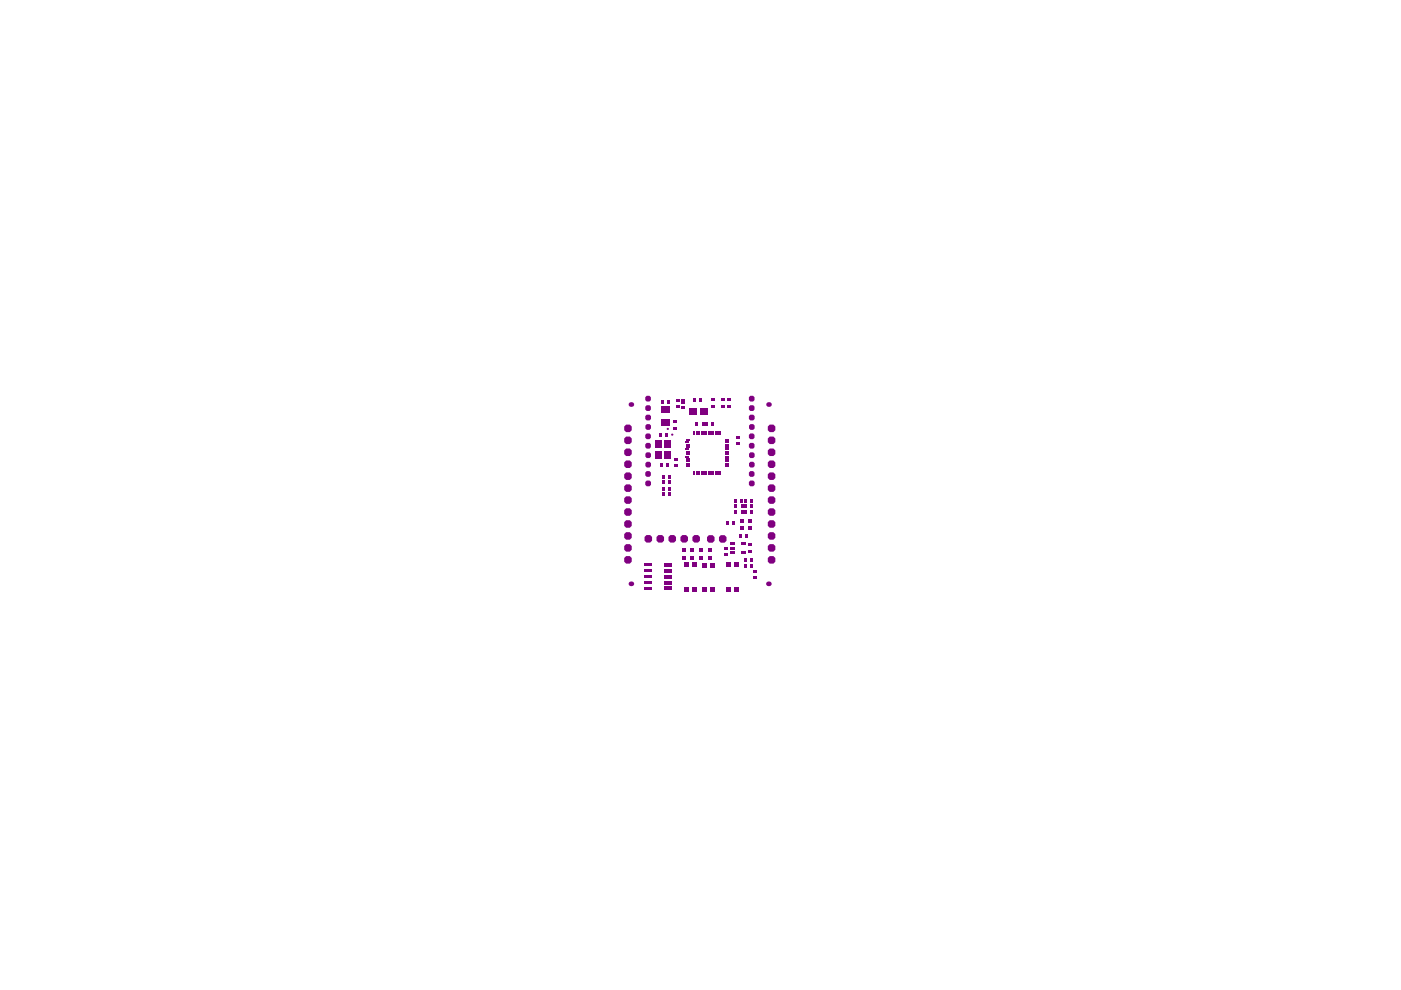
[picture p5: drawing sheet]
<svg xmlns="http://www.w3.org/2000/svg" width="297mm" height="210mm" viewBox="0 0 297 210" stroke-linecap="round" stroke-linejoin="round" font-family="sans-serif">
<g fill="#800080">
<circle cx="142.5" cy="92.1" r=".23"/>
<circle cx="141.6" cy="90.9" r=".23"/>
<circle cx="133.8" cy="123.8" r=".49"/>
<circle cx="133.8" cy="85.8" r=".49"/>
<circle cx="162.9" cy="123.8" r=".49"/>
<circle cx="162.9" cy="85.8" r=".49"/>
</g>
<g fill="#800080">
<path d="M136.8 102.2l.3-.3h.6l.3 .3v.6l-.3 .3h-.6l-.3-.3z" fill-rule="evenodd"/>
<path d="M139.2 113.8l.4-.4h.8l.4 .4v.8l-.4 .4h-.8l-.4-.4z" fill-rule="evenodd"/>
<path d="M132.3 118.3l.4-.4h.8l.4 .4v.8l-.4 .4h-.8l-.4-.4z" fill-rule="evenodd"/>
<path d="M132.3 108.2l.4-.4h.8l.4 .4v.8l-.4 .4h-.8l-.4-.4z" fill-rule="evenodd"/>
<path d="M132.3 98l.4-.4h.8l.4 .4v.8l-.4 .4h-.8l-.4-.4z" fill-rule="evenodd"/>
<path d="M158.8 102.2l.3-.3h.6l.3 .3v.6l-.3 .3h-.6l-.3-.3z" fill-rule="evenodd"/>
<path d="M158.8 100.2l.3-.3h.6l.3 .3v.6l-.3 .3h-.6l-.3-.3z" fill-rule="evenodd"/>
<path d="M158.8 98.2l.3-.3h.6l.3 .3v.6l-.3 .3h-.6l-.3-.3z" fill-rule="evenodd"/>
<path d="M159.1 95.9h.6l.3 .3v.6l-.3 .3h-.6l-.3-.3v-.6z" fill-rule="evenodd"/>
<path d="M158.8 94.2l.3-.3h.6l.3 .3v.6l-.3 .3h-.6l-.3-.3z" fill-rule="evenodd"/>
<path d="M158.8 92.2l.3-.3h.6l.3 .3v.6l-.3 .3h-.6l-.3-.3z" fill-rule="evenodd"/>
<path d="M158.8 90.2l.3-.3h.6l.3 .3v.6l-.3 .3h-.6l-.3-.3z" fill-rule="evenodd"/>
<path d="M158.8 88.2l.3-.3h.6l.3 .3v.6l-.3 .3h-.6l-.3-.3z" fill-rule="evenodd"/>
<path d="M158.8 86.2l.3-.3h.6l.3 .3v.6l-.3 .3h-.6l-.3-.3z" fill-rule="evenodd"/>
<path d="M158.8 84.2l.3-.3h.6l.3 .3v.6l-.3 .3h-.6l-.3-.3z" fill-rule="evenodd"/>
<path d="M162.8 118.3l.4-.4h.8l.4 .4v.8l-.4 .4h-.8l-.4-.4z" fill-rule="evenodd"/>
<path d="M162.8 108.2l.4-.4h.8l.4 .4v.8l-.4 .4h-.8l-.4-.4z" fill-rule="evenodd"/>
<path d="M162.8 98l.4-.4h.8l.4 .4v.8l-.4 .4h-.8l-.4-.4z" fill-rule="evenodd"/>
<path d="M132.3 115.8l.4-.4h.8l.4 .4v.8l-.4 .4h-.8l-.4-.4z" fill-rule="evenodd"/>
<path d="M132.3 113.2l.4-.4h.8l.4 .4v.8l-.4 .4h-.8l-.4-.4z" fill-rule="evenodd"/>
<path d="M132.3 105.6l.4-.4h.8l.4 .4v.8l-.4 .4h-.8l-.4-.4z" fill-rule="evenodd"/>
<path d="M132.3 103.1l.4-.4h.8l.4 .4v.8l-.4 .4h-.8l-.4-.4z" fill-rule="evenodd"/>
<path d="M132.3 100.6l.4-.4h.8l.4 .4v.8l-.4 .4h-.8l-.4-.4z" fill-rule="evenodd"/>
<path d="M132.3 95.5l.4-.4h.8l.4 .4v.8l-.4 .4h-.8l-.4-.4z" fill-rule="evenodd"/>
<path d="M132.3 93l.4-.4h.8l.4 .4v.8l-.4 .4h-.8l-.4-.4z" fill-rule="evenodd"/>
<path d="M132.3 90.4l.4-.4h.8l.4 .4v.8l-.4 .4h-.8l-.4-.4z" fill-rule="evenodd"/>
<path d="M141.7 113.8l.4-.4h.8l.4 .4v.8l-.4 .4h-.8l-.4-.4z" fill-rule="evenodd"/>
<path d="M144.3 113.8l.4-.4h.8l.4 .4v.8l-.4 .4h-.8l-.4-.4z" fill-rule="evenodd"/>
<path d="M150.3 113.5h.8l.4 .4v.8l-.4 .4h-.8l-.4-.4v-.8z" fill-rule="evenodd"/>
<path d="M152.8 113.5h.8l.4 .4v.8l-.4 .4h-.8l-.4-.4v-.8z" fill-rule="evenodd"/>
<path d="M146.8 113.8l.4-.4h.8l.4 .4v.8l-.4 .4h-.8l-.4-.4z" fill-rule="evenodd"/>
<path d="M162.8 115.8l.4-.4h.8l.4 .4v.8l-.4 .4h-.8l-.4-.4z" fill-rule="evenodd"/>
<path d="M162.8 113.2l.4-.4h.8l.4 .4v.8l-.4 .4h-.8l-.4-.4z" fill-rule="evenodd"/>
<path d="M162.8 105.6l.4-.4h.8l.4 .4v.8l-.4 .4h-.8l-.4-.4z" fill-rule="evenodd"/>
<path d="M162.8 103.1l.4-.4h.8l.4 .4v.8l-.4 .4h-.8l-.4-.4z" fill-rule="evenodd"/>
<path d="M162.8 100.6l.4-.4h.8l.4 .4v.8l-.4 .4h-.8l-.4-.4z" fill-rule="evenodd"/>
<path d="M162.8 95.5l.4-.4h.8l.4 .4v.8l-.4 .4h-.8l-.4-.4z" fill-rule="evenodd"/>
<path d="M162.8 93l.4-.4h.8l.4 .4v.8l-.4 .4h-.8l-.4-.4z" fill-rule="evenodd"/>
<path d="M162.8 90.4l.4-.4h.8l.4 .4v.8l-.4 .4h-.8l-.4-.4z" fill-rule="evenodd"/>
<path d="M132.3 110.7l.4-.4h.8l.4 .4v.8l-.4 .4h-.8l-.4-.4z" fill-rule="evenodd"/>
<path d="M162.8 110.7l.4-.4h.8l.4 .4v.8l-.4 .4h-.8l-.4-.4z" fill-rule="evenodd"/>
<path d="M136.8 100.2l.3-.3h.6l.3 .3v.6l-.3 .3h-.6l-.3-.3z" fill-rule="evenodd"/>
<path d="M136.8 98.2l.3-.3h.6l.3 .3v.6l-.3 .3h-.6l-.3-.3z" fill-rule="evenodd"/>
<path d="M137.1 95.9h.6l.3 .3v.6l-.3 .3h-.6l-.3-.3v-.6z" fill-rule="evenodd"/>
<path d="M136.8 94.2l.3-.3h.6l.3 .3v.6l-.3 .3h-.6l-.3-.3z" fill-rule="evenodd"/>
<path d="M136.8 92.2l.3-.3h.6l.3 .3v.6l-.3 .3h-.6l-.3-.3z" fill-rule="evenodd"/>
<path d="M136.8 90.2l.3-.3h.6l.3 .3v.6l-.3 .3h-.6l-.3-.3z" fill-rule="evenodd"/>
<path d="M136.8 88.2l.3-.3h.6l.3 .3v.6l-.3 .3h-.6l-.3-.3z" fill-rule="evenodd"/>
<path d="M136.8 86.2l.3-.3h.6l.3 .3v.6l-.3 .3h-.6l-.3-.3z" fill-rule="evenodd"/>
<path d="M136.8 84.2l.3-.3h.6l.3 .3v.6l-.3 .3h-.6l-.3-.3z" fill-rule="evenodd"/>
<path d="M136.7 113.8l.4-.4h.7l.5 .4v.8l-.5 .4h-.7l-.4-.4z" fill-rule="evenodd"/>
<path d="M139.9 98.2h.6v.7h-.6z" fill-rule="evenodd"/>
<path d="M139.1 95.7h1.3v1.5h-1.3z" fill-rule="evenodd"/>
<path d="M139.7 91.9h.6v.8h-.6z" fill-rule="evenodd"/>
<path d="M141.7 104.4h.6v.8h-.6z" fill-rule="evenodd"/>
<path d="M141.7 101.8h.6v.7h-.6z" fill-rule="evenodd"/>
<path d="M141.7 100.7h.6v.9h-.6z" fill-rule="evenodd"/>
<path d="M141.2 98.2h.7v.7h-.7z" fill-rule="evenodd"/>
<path d="M141 95.7h1.3v1.5h-1.3z" fill-rule="evenodd"/>
<path d="M141.1 91.9h.6v.8h-.6z" fill-rule="evenodd"/>
<path d="M142.9 98.4h.8v.6h-.8z" fill-rule="evenodd"/>
<path d="M143.3 85.9h.8v.6h-.8z" fill-rule="evenodd"/>
<path d="M143.3 84.5h.8v.6h-.8z" fill-rule="evenodd"/>
<path d="M145 124.5h1v1h-1z" fill-rule="evenodd"/>
<path d="M145.4 98.6h.8v.3h-.8z" fill-rule="evenodd"/>
<path d="M145.4 98.1h.8v.4h-.8z" fill-rule="evenodd"/>
<path d="M145.4 97.6h.8v.4h-.8z" fill-rule="evenodd"/>
<path d="M145.4 97.1h.8v.4h-.8z" fill-rule="evenodd"/>
<path d="M145.4 96.6h.7v.4h-.7z" fill-rule="evenodd"/>
<path d="M145.4 96.1h.8v.4h-.8z" fill-rule="evenodd"/>
<path d="M145.4 95.6h.8v.4h-.8z" fill-rule="evenodd"/>
<path d="M145.4 95.1h.7v.4h-.7z" fill-rule="evenodd"/>
<path d="M145.4 94.6h.8v.4h-.8z" fill-rule="evenodd"/>
<path d="M145.4 94.1h.8v.4h-.8z" fill-rule="evenodd"/>
<path d="M145.4 93.6h.7v.4h-.7z" fill-rule="evenodd"/>
<path d="M145.4 93.1h.8v.4h-.8z" fill-rule="evenodd"/>
<path d="M148.6 99.9h.3v.7h-.3z" fill-rule="evenodd"/>
<path d="M148 99.9h.4v.7h-.4z" fill-rule="evenodd"/>
<path d="M147.6 99.9h.3v.7h-.3z" fill-rule="evenodd"/>
<path d="M147.1 99.9h.3v.7h-.3z" fill-rule="evenodd"/>
<path d="M147.4 89.5h.6v.8h-.6z" fill-rule="evenodd"/>
<path d="M148.3 84.4h.5v.8h-.5z" fill-rule="evenodd"/>
<path d="M150.1 116.3h.7v.8h-.7z" fill-rule="evenodd"/>
<path d="M150.6 99.9h.3v.7h-.3z" fill-rule="evenodd"/>
<path d="M150.1 99.9h.3v.7h-.3z" fill-rule="evenodd"/>
<path d="M149.5 99.9h.4v.7h-.4z" fill-rule="evenodd"/>
<path d="M149.1 99.9h.3v.7h-.3z" fill-rule="evenodd"/>
<path d="M149.5 89.5h.6v.8h-.6z" fill-rule="evenodd"/>
<path d="M152.5 99.9h.4v.7h-.4z" fill-rule="evenodd"/>
<path d="M152.1 99.9h.3v.7h-.3z" fill-rule="evenodd"/>
<path d="M151.5 99.9h.4v.7h-.4z" fill-rule="evenodd"/>
<path d="M151 99.9h.4v.7h-.4z" fill-rule="evenodd"/>
<path d="M153.9 124.4h1v1h-1z" fill-rule="evenodd"/>
<path d="M153.5 117.2h.8v.6h-.8z" fill-rule="evenodd"/>
<path d="M153.5 115.9h.8v.6h-.8z" fill-rule="evenodd"/>
<path d="M153.9 110.5h.6v.8h-.6z" fill-rule="evenodd"/>
<path d="M153.8 97.6h.8v.4h-.8z" fill-rule="evenodd"/>
<path d="M153.8 98.1h.8v.4h-.8z" fill-rule="evenodd"/>
<path d="M153.8 98.6h.8v.3h-.8z" fill-rule="evenodd"/>
<path d="M153.8 95.6h.8v.4h-.8z" fill-rule="evenodd"/>
<path d="M153.8 96.1h.8v.4h-.8z" fill-rule="evenodd"/>
<path d="M153.8 96.6h.8v.4h-.8z" fill-rule="evenodd"/>
<path d="M153.8 97.1h.8v.4h-.8z" fill-rule="evenodd"/>
<path d="M153.8 93.6h.8v.4h-.8z" fill-rule="evenodd"/>
<path d="M153.8 94.1h.8v.4h-.8z" fill-rule="evenodd"/>
<path d="M153.8 94.6h.8v.4h-.8z" fill-rule="evenodd"/>
<path d="M153.8 95.1h.8v.4h-.8z" fill-rule="evenodd"/>
<path d="M153.8 93.1h.8v.4h-.8z" fill-rule="evenodd"/>
<path d="M154.2 85.8h.8v.6h-.8z" fill-rule="evenodd"/>
<path d="M154.2 84.5h.8v.6h-.8z" fill-rule="evenodd"/>
<path d="M155.6 124.4h1v1h-1z" fill-rule="evenodd"/>
<path d="M155.3 110.5h.6v.8h-.6z" fill-rule="evenodd"/>
<path d="M155.7 108.1h.6v.9h-.6z" fill-rule="evenodd"/>
<path d="M155.7 105.8h.6v.8h-.6z" fill-rule="evenodd"/>
<path d="M156.2 93.7h.8v.6h-.8z" fill-rule="evenodd"/>
<path d="M156.2 92.4h.8v.6h-.8z" fill-rule="evenodd"/>
<path d="M157.8 118.3h.6v.7h-.6z" fill-rule="evenodd"/>
<path d="M157.2 116.9h1v.6h-1z" fill-rule="evenodd"/>
<path d="M157.2 115h1v.6h-1z" fill-rule="evenodd"/>
<path d="M157.8 108.1h.6v.8h-.6z" fill-rule="evenodd"/>
<path d="M157.8 105.8h.6v.8h-.6z" fill-rule="evenodd"/>
<path d="M159.7 122.1h.8v.6h-.8z" fill-rule="evenodd"/>
<path d="M159.7 120.8h.8v.6h-.8z" fill-rule="evenodd"/>
<path d="M159.1 118.3h.6v.7h-.6z" fill-rule="evenodd"/>
<path d="M159.1 108.1h.6v.8h-.6z" fill-rule="evenodd"/>
<path d="M159.1 105.8h.6v.8h-.6z" fill-rule="evenodd"/>
<path d="M140.1 84.9h.6v.8h-.6z" fill-rule="evenodd"/>
<path d="M141.7 103.2h.6v.8h-.6z" fill-rule="evenodd"/>
<path d="M141.5 84.9h.5v.8h-.5z" fill-rule="evenodd"/>
<path d="M142.9 97.1h.8v.6h-.8z" fill-rule="evenodd"/>
<path d="M145 119.3h1v1h-1z" fill-rule="evenodd"/>
<path d="M147.1 91.4h.3v.8h-.3z" fill-rule="evenodd"/>
<path d="M147.6 91.4h.3v.8h-.3z" fill-rule="evenodd"/>
<path d="M148 91.4h.4v.8h-.4z" fill-rule="evenodd"/>
<path d="M148.6 91.4h.3v.8h-.3z" fill-rule="evenodd"/>
<path d="M150.1 117.9h.7v.7h-.7z" fill-rule="evenodd"/>
<path d="M149.1 91.4h.3v.8h-.3z" fill-rule="evenodd"/>
<path d="M149.5 91.4h.4v.8h-.4z" fill-rule="evenodd"/>
<path d="M150.1 91.4h.3v.8h-.3z" fill-rule="evenodd"/>
<path d="M150.6 91.4h.3v.8h-.3z" fill-rule="evenodd"/>
<path d="M151 91.4h.4v.8h-.4z" fill-rule="evenodd"/>
<path d="M151.5 91.4h.4v.8h-.4z" fill-rule="evenodd"/>
<path d="M152.1 91.4h.3v.8h-.3z" fill-rule="evenodd"/>
<path d="M152.5 91.4h.4v.8h-.4z" fill-rule="evenodd"/>
<path d="M153.9 119.2h1v1h-1z" fill-rule="evenodd"/>
<path d="M155.6 119.2h1v1h-1z" fill-rule="evenodd"/>
<path d="M155.7 106.9h.6v.8h-.6z" fill-rule="evenodd"/>
<path d="M157.8 119.6h.6v.8h-.6z" fill-rule="evenodd"/>
<path d="M157.9 113.2h.7v.8h-.7z" fill-rule="evenodd"/>
<path d="M157.8 106.9h.6v.8h-.6z" fill-rule="evenodd"/>
<path d="M159.1 119.6h.6v.8h-.6z" fill-rule="evenodd"/>
<path d="M159.1 106.9h.6v.8h-.6z" fill-rule="evenodd"/>
<path d="M139 93.3h1.3v1.5h-1.3z" fill-rule="evenodd"/>
<path d="M140.9 93.3h1.3v1.5h-1.3z" fill-rule="evenodd"/>
<path d="M140.8 124.4h1.6v.7h-1.6z" fill-rule="evenodd"/>
<path d="M140.8 123.2h1.6v.6h-1.6z" fill-rule="evenodd"/>
<path d="M140.8 120.6h1.6v.7h-1.6z" fill-rule="evenodd"/>
<path d="M144.6 116.3h.8v.8h-.8z" fill-rule="evenodd"/>
<path d="M140.3 104.4h.6v.8h-.6z" fill-rule="evenodd"/>
<path d="M140.3 101.8h.6v.7h-.6z" fill-rule="evenodd"/>
<path d="M140.4 100.7h.5v.9h-.5z" fill-rule="evenodd"/>
<path d="M142.6 90.5h.8v.5h-.8z" fill-rule="evenodd"/>
<path d="M144.5 86.1h.8v.6h-.8z" fill-rule="evenodd"/>
<path d="M150.6 124.5h.9v1h-.9z" fill-rule="evenodd"/>
<path d="M148.9 124.5h.9v1h-.9z" fill-rule="evenodd"/>
<path d="M146.7 124.5h1v1h-1z" fill-rule="evenodd"/>
<path d="M146.4 116.3h.8v.8h-.8z" fill-rule="evenodd"/>
<path d="M148.2 116.3h.8v.8h-.8z" fill-rule="evenodd"/>
<path d="M150.8 89.5h.6v.8h-.6z" fill-rule="evenodd"/>
<path d="M148.8 89.5h.6v.8h-.6z" fill-rule="evenodd"/>
<path d="M150.9 85.8h.8v.7h-.8z" fill-rule="evenodd"/>
<path d="M153 85.8h.8v.7h-.8z" fill-rule="evenodd"/>
<path d="M146.9 84.4h.6v.8h-.6z" fill-rule="evenodd"/>
<path d="M150.9 84.5h.8v.6h-.8z" fill-rule="evenodd"/>
<path d="M153 84.5h.8v.6h-.8z" fill-rule="evenodd"/>
<path d="M154.8 115.9h1v.6h-1z" fill-rule="evenodd"/>
<path d="M154.8 116.9h1.1v.6h-1.1z" fill-rule="evenodd"/>
<path d="M158.7 116.6h.8v.6h-.8z" fill-rule="evenodd"/>
<path d="M154.8 115h1.1v.6h-1.1z" fill-rule="evenodd"/>
<path d="M158.7 110h.7v.8h-.7z" fill-rule="evenodd"/>
<path d="M157 110h.8v.8h-.8z" fill-rule="evenodd"/>
<path d="M157.1 108.1h.5v.9h-.5z" fill-rule="evenodd"/>
<path d="M157 105.8h.6v.8h-.6z" fill-rule="evenodd"/>
<path d="M140.8 119.4h1.6v.6h-1.6z" fill-rule="evenodd"/>
<path d="M140.8 121.9h1.6v.7h-1.6z" fill-rule="evenodd"/>
<path d="M144.6 117.8h.8v.8h-.8z" fill-rule="evenodd"/>
<path d="M140.3 103.2h.6v.8h-.6z" fill-rule="evenodd"/>
<path d="M140.3 88.8h1.7v1.4h-1.7z" fill-rule="evenodd"/>
<path d="M142.6 89.1h.8v.6h-.8z" fill-rule="evenodd"/>
<path d="M144.5 84.6h.8v1h-.8z" fill-rule="evenodd"/>
<path d="M150.6 119.3h.9v1h-.9z" fill-rule="evenodd"/>
<path d="M148.9 119.3h.9v1h-.9z" fill-rule="evenodd"/>
<path d="M146.7 119.3h1v1h-1z" fill-rule="evenodd"/>
<path d="M146.4 117.8h.8v.8h-.8z" fill-rule="evenodd"/>
<path d="M148.2 117.8h.8v.8h-.8z" fill-rule="evenodd"/>
<path d="M146.1 86.6h1.5v1.3h-1.5z" fill-rule="evenodd"/>
<path d="M148.6 86.6h1.5v1.3h-1.5z" fill-rule="evenodd"/>
<path d="M158.7 111.6h.7v.8h-.7z" fill-rule="evenodd"/>
<path d="M157 111.6h.8v.8h-.8z" fill-rule="evenodd"/>
<path d="M156.6 113.2h.6v.8h-.6z" fill-rule="evenodd"/>
<path d="M158.7 115.2h.8v.7h-.8z" fill-rule="evenodd"/>
<path d="M157.1 106.9h.5v.8h-.5z" fill-rule="evenodd"/>
<path d="M140.3 86.2h1.7v1.4h-1.7z" fill-rule="evenodd"/>
<path d="M136.5 124.5h1.6v.6h-1.6z" fill-rule="evenodd"/>
<path d="M136.5 123.2h1.6v.6h-1.6z" fill-rule="evenodd"/>
<path d="M136.5 120.7h1.6v.6h-1.6z" fill-rule="evenodd"/>
<path d="M136.5 119.4h1.6v.6h-1.6z" fill-rule="evenodd"/>
<path d="M136.5 121.9h1.6v.7h-1.6z" fill-rule="evenodd"/>
</g>
</svg>
